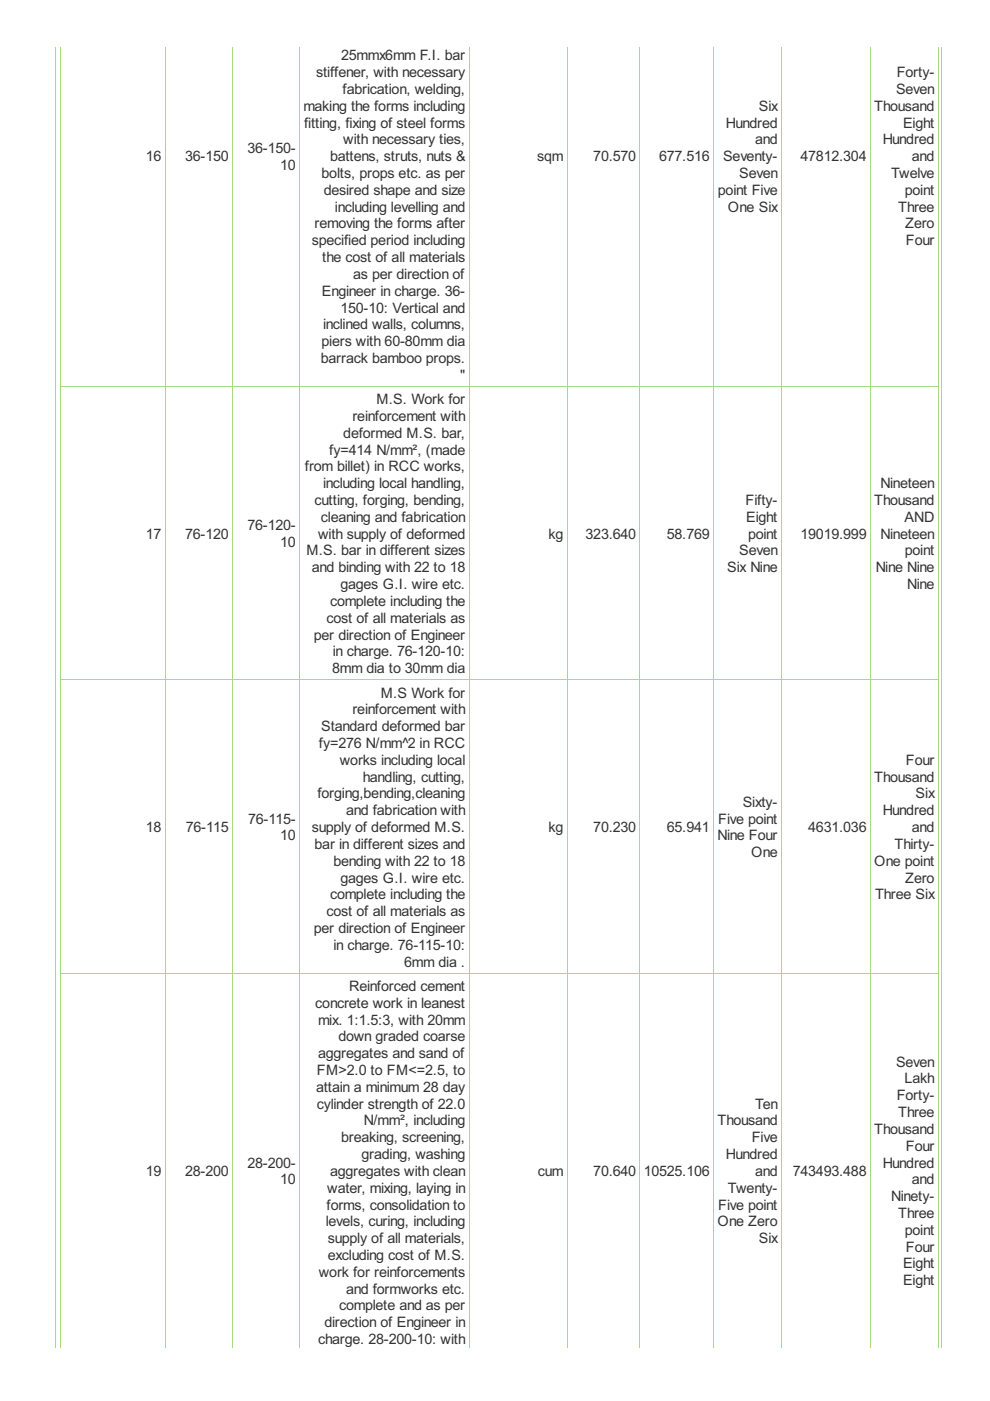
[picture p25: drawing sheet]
<svg xmlns="http://www.w3.org/2000/svg" width="210mm" height="297mm" viewBox="0 0 210 297" stroke-linecap="round" stroke-linejoin="round" font-family="sans-serif">
<defs><g id="words">
<g font-size="3.4" fill="#333">
<text x="67" y="16.4">stiffener, with necessary</text>
<text x="72.3" y="12.8">25mmx6mm F.I. bar</text>
<text x="190.1" y="16.4">Forty-</text>
<text x="64.3" y="23.5">making the forms including</text>
<text x="72.6" y="19.9">fabrication, welding,</text>
<text x="160.9" y="23.5">Six</text>
<text x="185.4" y="23.5">Thousand</text>
<text x="190" y="19.9">Seven</text>
<text x="64.5" y="27.1">fitting, fixing of steel forms</text>
<text x="153.9" y="27.1">Hundred</text>
<text x="191.5" y="27.1">Eight</text>
<text x="30.9" y="34.2">16</text>
<text x="39.2" y="34.2">36-150</text>
<text x="52.5" y="32.4">36-150-</text>
<text x="59.4" y="36">10</text>
<text x="70" y="34.2">battens, struts, nuts &amp;</text>
<text x="72.8" y="30.6">with necessary ties,</text>
<text x="113.9" y="34.2">sqm</text>
<text x="125.8" y="34.2">70.570</text>
<text x="139.7" y="34.2">677.516</text>
<text x="153.3" y="34.2">Seventy-</text>
<text x="160.1" y="30.6">and</text>
<text x="169.7" y="34.2">47812.304</text>
<text x="187.2" y="30.6">Hundred</text>
<text x="193.3" y="34.2">and</text>
<text x="68.2" y="37.8">bolts, props etc. as per</text>
<text x="68.6" y="41.3">desired shape and size</text>
<text x="152.2" y="41.3">point Five</text>
<text x="156.7" y="37.8">Seven</text>
<text x="188.9" y="37.8">Twelve</text>
<text x="191.9" y="41.3">point</text>
<text x="71" y="44.9">including levelling and</text>
<text x="154.3" y="44.9">One Six</text>
<text x="190.4" y="44.9">Three</text>
<text x="66.1" y="52">specified period including</text>
<text x="66.7" y="48.4">removing the forms after</text>
<text x="191.9" y="48.4">Zero</text>
<text x="192.1" y="52">Four</text>
<text x="68.3" y="55.6">the cost of all materials</text>
<text x="74.9" y="59.1">as per direction of</text>
<text x="68.2" y="62.7">Engineer in charge. 36-</text>
<text x="68.5" y="69.8">inclined walls, columns,</text>
<text x="72.2" y="66.3">150-10: Vertical and</text>
<text x="68" y="76.9">barrack bamboo props.</text>
<text x="68.2" y="73.4">piers with 60-80mm dia</text>
<text x="97.6" y="80.5">&quot;</text>
<text x="74.7" y="89.3">reinforcement with</text>
<text x="79.8" y="85.7">M.S. Work for</text>
<text x="72.8" y="92.8">deformed M.S. bar,</text>
<text x="64.6" y="100">from billet) in RCC works,</text>
<text x="69.8" y="96.4">fy=414 N/mm², (made</text>
<text x="66.7" y="107.1">cutting, forging, bending,</text>
<text x="68.5" y="103.5">including local handling,</text>
<text x="158.1" y="107.1">Fifty-</text>
<text x="185.4" y="107.1">Thousand</text>
<text x="186.7" y="103.5">Nineteen</text>
<text x="52.5" y="112.4">76-120-</text>
<text x="68" y="110.7">cleaning and fabrication</text>
<text x="158.2" y="110.7">Eight</text>
<text x="191.8" y="110.7">AND</text>
<text x="30.9" y="114.2">17</text>
<text x="39.2" y="114.2">76-120</text>
<text x="59.4" y="116">10</text>
<text x="65" y="117.8">M.S. bar in different sizes</text>
<text x="67.4" y="114.2">with supply of deformed</text>
<text x="116.3" y="114.2">kg</text>
<text x="124.2" y="114.2">323.640</text>
<text x="141.4" y="114.2">58.769</text>
<text x="156.7" y="117.8">Seven</text>
<text x="158.6" y="114.2">point</text>
<text x="169.7" y="114.2">19019.999</text>
<text x="186.7" y="114.2">Nineteen</text>
<text x="191.9" y="117.8">point</text>
<text x="66.1" y="121.3">and binding with 22 to 18</text>
<text x="72.2" y="124.9">gages G.I. wire etc.</text>
<text x="154.2" y="121.3">Six Nine</text>
<text x="185.7" y="121.3">Nine Nine</text>
<text x="192.4" y="124.9">Nine</text>
<text x="70" y="128.5">complete including the</text>
<text x="66.6" y="135.6">per direction of Engineer</text>
<text x="69.2" y="132">cost of all materials as</text>
<text x="70.4" y="142.7">8mm dia to 30mm dia</text>
<text x="70.6" y="139.2">in charge. 76-120-10:</text>
<text x="80.7" y="147.9">M.S Work for</text>
<text x="68.1" y="155">Standard deformed bar</text>
<text x="74.7" y="151.5">reinforcement with</text>
<text x="67.6" y="158.6">fy=276 N/mm^2 in RCC</text>
<text x="72" y="162.2">works including local</text>
<text x="76.9" y="165.7">handling, cutting,</text>
<text x="185.4" y="165.7">Thousand</text>
<text x="192.1" y="162.2">Four</text>
<text x="67.3" y="169.3">forging,bending,cleaning</text>
<text x="73.4" y="172.9">and fabrication with</text>
<text x="157.5" y="171.1">Sixty-</text>
<text x="187.2" y="172.9">Hundred</text>
<text x="194.1" y="169.3">Six</text>
<text x="30.9" y="176.4">18</text>
<text x="39.4" y="176.4">76-115</text>
<text x="52.6" y="174.6">76-115-</text>
<text x="59.4" y="178.2">10</text>
<text x="66.1" y="176.4">supply of deformed M.S.</text>
<text x="66.7" y="180">bar in different sizes and</text>
<text x="116.3" y="176.4">kg</text>
<text x="125.8" y="176.4">70.230</text>
<text x="141.4" y="176.4">65.941</text>
<text x="152.1" y="178.2">Nine Four</text>
<text x="152.3" y="174.6">Five point</text>
<text x="171.4" y="176.4">4631.036</text>
<text x="189.7" y="180">Thirty-</text>
<text x="193.3" y="176.4">and</text>
<text x="70.7" y="183.5">bending with 22 to 18</text>
<text x="159.2" y="181.8">One</text>
<text x="185.4" y="183.5">One point</text>
<text x="70" y="190.7">complete including the</text>
<text x="72.2" y="187.1">gages G.I. wire etc.</text>
<text x="185.5" y="190.7">Three Six</text>
<text x="191.9" y="187.1">Zero</text>
<text x="66.6" y="197.8">per direction of Engineer</text>
<text x="69.2" y="194.2">cost of all materials as</text>
<text x="70.7" y="201.4">in charge. 76-115-10:</text>
<text x="85.7" y="204.9">6mm dia .</text>
<text x="66.9" y="213.7">concrete work in leanest</text>
<text x="74" y="210.1">Reinforced cement</text>
<text x="67.4" y="217.2">mix. 1:1.5:3, with 20mm</text>
<text x="71.8" y="220.8">down graded coarse</text>
<text x="67.2" y="227.9">FM&gt;2.0 to FM&lt;=2.5, to</text>
<text x="67.4" y="224.4">aggregates and sand of</text>
<text x="190" y="226.2">Seven</text>
<text x="67" y="231.5">attain a minimum 28 day</text>
<text x="190.1" y="233.3">Forty-</text>
<text x="191.8" y="229.7">Lakh</text>
<text x="67.1" y="235.1">cylinder strength of 22.0</text>
<text x="77.1" y="238.6">N/mm², including</text>
<text x="152.1" y="238.6">Thousand</text>
<text x="160.1" y="235.1">Ten</text>
<text x="190.4" y="236.8">Three</text>
<text x="72.3" y="242.2">breaking, screening,</text>
<text x="76.7" y="245.8">grading, washing</text>
<text x="153.9" y="245.8">Hundred</text>
<text x="159.4" y="242.2">Five</text>
<text x="185.4" y="240.4">Thousand</text>
<text x="192.1" y="244">Four</text>
<text x="30.9" y="249.3">19</text>
<text x="39.2" y="249.3">28-200</text>
<text x="52.5" y="247.5">28-200-</text>
<text x="59.4" y="251.1">10</text>
<text x="70" y="249.3">aggregates with clean</text>
<text x="114.1" y="249.3">cum</text>
<text x="125.8" y="249.3">70.640</text>
<text x="136.5" y="249.3">10525.106</text>
<text x="160.1" y="249.3">and</text>
<text x="168.1" y="249.3">743493.488</text>
<text x="187.2" y="247.5">Hundred</text>
<text x="193.3" y="251.1">and</text>
<text x="69.2" y="256.4">forms, consolidation to</text>
<text x="69.4" y="252.9">water, mixing, laying in</text>
<text x="152.3" y="256.4">Five point</text>
<text x="154.3" y="252.9">Twenty-</text>
<text x="188.9" y="254.7">Ninety-</text>
<text x="69.1" y="260">levels, curing, including</text>
<text x="69.5" y="263.6">supply of all materials,</text>
<text x="152.1" y="260">One Zero</text>
<text x="160.9" y="263.6">Six</text>
<text x="190.4" y="258.2">Three</text>
<text x="191.9" y="261.8">point</text>
<text x="69.5" y="267.1">excluding cost of M.S.</text>
<text x="191.5" y="268.9">Eight</text>
<text x="192.1" y="265.4">Four</text>
<text x="67.6" y="270.7">work for reinforcements</text>
<text x="73.4" y="274.3">and formworks etc.</text>
<text x="191.5" y="272.5">Eight</text>
<text x="68.8" y="281.4">direction of Engineer in</text>
<text x="71.9" y="277.8">complete and as per</text>
<text x="67.4" y="284.9">charge. 28-200-10: with</text>
</g>
</g></defs>
<g fill="none" stroke="#a8da7f" stroke-width=".21">
<path d="M11.8 9.9v275.8M12.7 9.9v275.8M35 9.9v275.8M49.3 9.9v275.8M63.5 9.9v275.8M99.4 9.9v275.8M120.2 9.9v275.8M135.7 9.9v275.8M151.3 9.9v275.8M165.7 9.9v275.8M184.5 9.9v275.8M198.9 9.9v275.8"/>
<path d="M199.7 9.9v275.8M12.7 81.9h186.3M12.7 144.1h186.3M12.7 206.3h186.3"/>
</g>
<use href="#words"/>
</svg>
